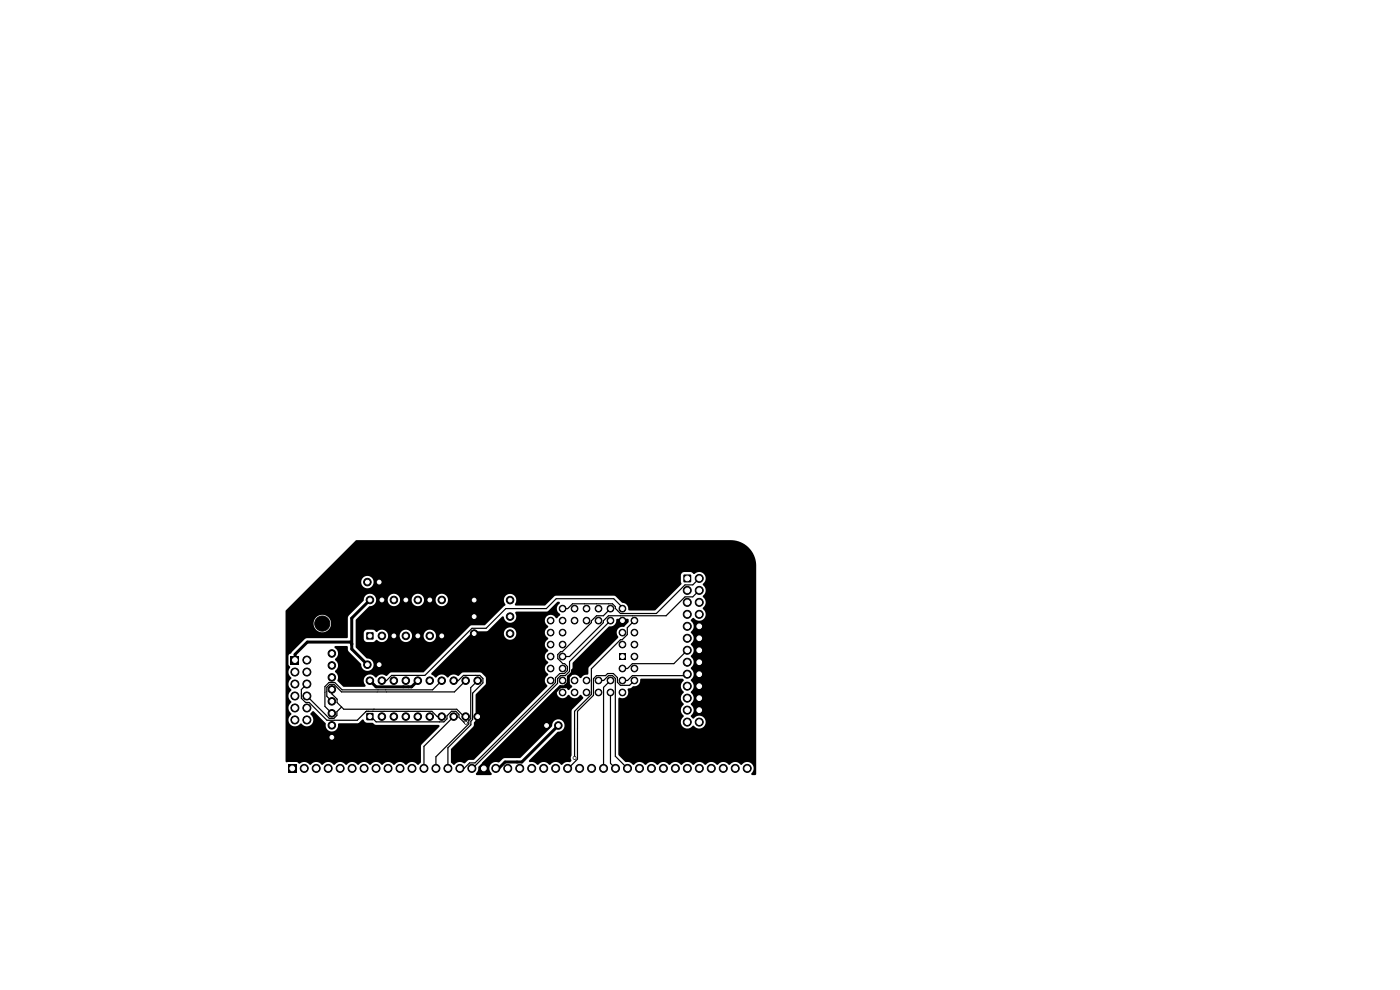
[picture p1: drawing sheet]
<svg xmlns="http://www.w3.org/2000/svg" width="297mm" height="210mm" viewBox="0 0 297 210" stroke-linecap="round" stroke-linejoin="round" font-family="sans-serif">
<path d="M66.9 123.2l8.7-8.6h79.4a5.4 5.4 0 0 1 5.4 5.4v44.2l-.2 .2h-.7l-.1-.2a1.43 1.43 0 0 0 0-2.2 1.43 1.43 0 0 0-2.1 .3l-.2-.1a1.46 1.46 0 0 0-2.4 .1l-.1-.1a1.46 1.46 0 0 0-2.4 .1l-.2-.1a1.46 1.46 0 0 0-2.3 .1l-.2-.1a1.46 1.46 0 0 0-2.4 .1l-.2-.1a1.46 1.46 0 0 0-2.3 .1l-.2-.1a1.46 1.46 0 0 0-2.4 .1l-.1-.1a1.46 1.46 0 0 0-2.4 .1l-.2-.1a1.46 1.46 0 0 0-2.3 .1l-.2-.1a1.46 1.46 0 0 0-2.4 .1l-.2-.1a1.82 1.82 0 0 0-1.6-.6l-1.4-1.5v-11.9a.52 .52 0 0 1 .8-.1 1.3 1.3 0 0 0 1.1-1.9l.8-.3 .4-.3a1.35 1.35 0 0 0 1.6-1.5l9-.1a.27 .27 0 0 1 .2 .3 .27 .27 0 0 1-.2 .2 1.47 1.47 0 0 0 .2 2.3l-.1 .2a1.47 1.47 0 0 0 .1 2.3l-.1 .2a1.47 1.47 0 0 0 .1 2.4 1.64 1.64 0 0 0-.3 2.2 1.47 1.47 0 0 0 2.2-.2l.2 .1a1.38 1.38 0 0 0 2.1 .1 1.38 1.38 0 0 0-.1-2.1 1.38 1.38 0 0 0-2.1 .4l-.5-.3a.53 .53 0 0 1 .4-.7 1.5 1.5 0 0 0-.5-2l.1-.2a1.45 1.45 0 0 0-.1-2.3l.1-.2a1.45 1.45 0 0 0-.1-2.4l.1-.2a1.45 1.45 0 0 0-.1-2.3l.1-.2a1.45 1.45 0 0 0-.1-2.4l.1-.1a1.45 1.45 0 0 0-.1-2.4l.1-.2a1.46 1.46 0 0 0-.1-2.3l.1-.2a1.45 1.45 0 0 0-.1-2.4l.4-.4a.53 .53 0 0 1 .7 .3 1.4 1.4 0 0 0 1.9-.5 1.4 1.4 0 0 0-.4-1.9v-.2a1.45 1.45 0 0 0 0-2.4v-.1a1.46 1.46 0 0 0 0-2.4v-.2a1.4 1.4 0 0 0 .2-2 1.4 1.4 0 0 0-2.1 0l-.6-.4-1.5-.1-.4 .2-.3 .5 .1 2-5.5 5.5h-5.5l-.2-.2a1.37 1.37 0 0 0-1.4-1.5l-1.3-1.3-.3-.1h-12.4l-.3 .1-2 1.9h-6.2a.57 .57 0 0 1 .1-.8 1.34 1.34 0 0 0-1.7-1.5 1.34 1.34 0 0 0-.6 2.2l-4.4 4.3h-2.7l-.4 .2-9.8 9.8h-6.9l-1.1 .8a1.45 1.45 0 0 0-2.1 .3h-.2a1.35 1.35 0 0 0-2-.3 1.35 1.35 0 0 0 0 2l-.3 .3h-4.4l-1.3-1.4a1.5 1.5 0 0 0-.5-1.8v-.2a1.41 1.41 0 0 0 0-2.4v-.2a1.39 1.39 0 0 0-.1-2.3l.2-.4h2.4l.4 1.2 2.6 2.7a1.35 1.35 0 0 0 1.4 1.4 1.35 1.35 0 0 0 1.3-1.5 1.35 1.35 0 0 0-1.6-1.2l-2.2-2.3-.1-3h1.8v1.3l.4 .5h1.8a.49 .49 0 0 1 .8-.2 1.31 1.31 0 0 0 1.4 .2 1.31 1.31 0 0 0 .7-1.3h2.5v.2a1.31 1.31 0 0 0 1.4 1.2 1.31 1.31 0 0 0 1.2-1.4h2.5v.2a1.31 1.31 0 0 0 2 1 1.31 1.31 0 0 0 0-2.2 1.31 1.31 0 0 0-2 1h-2.5v-.2a1.31 1.31 0 0 0-1.4-1 1.31 1.31 0 0 0-1.2 1.2h-2.5v-.2a1.39 1.39 0 0 0-2.4-.5l-.7-.5h-1.3l-.4 .1-.3 .6h-1.8l.1-2.8 2.8-2.8 .3-.1a1.31 1.31 0 0 0 1.2-1.4h2.5v.2a1.31 1.31 0 0 0 1.4 1.2 1.31 1.31 0 0 0 1.2-1.4h2.4v.2a1.31 1.31 0 0 0 1.4 1.2 1.31 1.31 0 0 0 1.2-1.4h2.5v.2a1.31 1.31 0 0 0 2 1 1.31 1.31 0 0 0 0-2.2 1.31 1.31 0 0 0-2 1h-2.5v-.2a1.31 1.31 0 0 0-1.3-1 1.31 1.31 0 0 0-1.3 1.2h-2.4l-.1-.2a1.31 1.31 0 0 0-1.3-1 1.31 1.31 0 0 0-1.2 1.2h-2.5v-.2a1.36 1.36 0 0 0-1.6-1 1.36 1.36 0 0 0-1.1 1.5l-3.2 3.2-.2 4.6-8.9 .2-3 3.1-.5 .3-.1 2.1 .4 .5a1.6 1.6 0 0 0 .2 2.3v.2a1.46 1.46 0 0 0 0 2.3v.2a1.45 1.45 0 0 0 0 2.4v.2a1.47 1.47 0 0 0 0 2.3v.2a1.4 1.4 0 0 0-.1 2.1 1.4 1.4 0 0 0 2.1-.2h.2a1.4 1.4 0 0 0 2.1 .1 1.4 1.4 0 0 0-.3-2.1l.5-.6h.3l2.5 2.5a1.37 1.37 0 0 0 1.2 1.8 1.37 1.37 0 0 0 1.4-1.7l4.1-.1 1-.7a.36 .36 0 0 1 .5 .3l.5 .3h1.3l.6 .5h13.5v.4l-3.8 3.8-.1 3.7-.4 .5a.53 .53 0 0 1-.8-.4 1.52 1.52 0 0 0-1.9 .5l-.2-.1a1.46 1.46 0 0 0-2.4 .1l-.2-.1a1.46 1.46 0 0 0-2.3 .1l-.2-.1a1.46 1.46 0 0 0-2.4 .1l-.1-.1a1.46 1.46 0 0 0-2.4 .1l-.2-.1a1.46 1.46 0 0 0-2.3 .1l-.2-.1a1.46 1.46 0 0 0-2.4 .1l-.2-.1a1.46 1.46 0 0 0-2.3 .1l-.2-.1a1.46 1.46 0 0 0-2.4 .1l-.1-.1a1.51 1.51 0 0 0-2.2-.2l-.5-.4-2.2 .1-.2-.2v-29.3h5.9v.2a1.85 1.85 0 0 0 2.8 1.5 1.85 1.85 0 0 0 0-3.2 1.85 1.85 0 0 0-2.8 1.5h-5.9v-2.6l6.1-6.2h9.9a1.31 1.31 0 0 0 1.8 1.3 1.31 1.31 0 0 0 .4-2.2 1.31 1.31 0 0 0-2.1 .7l-.1 .2h-9.9zM77.8 134.2h1.4v1.4h-1.4zM100.3 134l3.1-.2 3.1-3 .4 .1a1.32 1.32 0 0 0 1.7 1.1 1.32 1.32 0 0 0 .7-1.9v-.3l.2-.1h6.6l2.1-2a.33 .33 0 0 1 .4-.1 .33 .33 0 0 1 .2 .4 1.33 1.33 0 0 0 0 2.3l-.2 .4a.43 .43 0 0 1-.7 .3 1.25 1.25 0 0 0-2-.1 1.25 1.25 0 0 0 .4 1.9v.2a1.33 1.33 0 0 0 0 2.4v.2a1.33 1.33 0 0 0 0 2.3v.2a1.33 1.33 0 0 0 0 2.4v.2a1.33 1.33 0 0 0 0 2.3v.2a1.35 1.35 0 0 0-.2 2.2l-15.5 15.7-1.2 .1-.9 .7a1.55 1.55 0 0 0-2.2 .4l-.6-.6v-2.8l4.8-4.8v-.8l.4-.6v-5.4l2-2 .2-.4-.1-1.3-1-.9-3.7-.1-1.2 .8a1.45 1.45 0 0 0-2.1 .3h-.2a1.41 1.41 0 0 0-2.3 0l-.9-.6-.1-.3 8.5-8.5h6.9v.2a1.31 1.31 0 0 0 2 1 1.31 1.31 0 0 0 0-2.2 1.31 1.31 0 0 0-2 1h-6.9zM131.3 138.6h1.5v1.4h-1.5zM121.5 140.5l7.6-7.6a1.44 1.44 0 0 0 1.7-1.5l2.5-.1v.7l-.8 .9a1.29 1.29 0 0 0-1.5 .6 1.29 1.29 0 0 0 .1 1.5v.3l-6.1 6.2-.2 1.5-.3 .1a1.96 1.96 0 0 0-1.4 .8l-.2-.2a1.22 1.22 0 0 0-1.3-.5l-.3-.2zM145 121.9h1.6v1.6h-1.6zM61.7 139.2h1.7v1.7h-1.7zM69.6 155.6h1.6v1.6h-1.6zM77.7 151.3h1.5v1.4h-1.5zM101.5 162.6l16.3-16.2a.38 .38 0 0 1 .4 .2 .38 .38 0 0 1-.1 .4 1.27 1.27 0 0 0 1.1 1.1 1.27 1.27 0 0 0 1.3-.7h.1a1.4 1.4 0 0 0 2.5 0l.3 .1a.49 .49 0 0 1 .3 .7l-2.3 2.3-.1 .3-.1 10.4a.42 .42 0 0 1-.2 .4 .42 .42 0 0 1-.5 0 1.71 1.71 0 0 0-1.3 .7h-.1a1.52 1.52 0 0 0-2.5 0 1.52 1.52 0 0 0-2.5 0l-.2-.1a1.63 1.63 0 0 0-1.6-.6v-.3l5.9-6a1.36 1.36 0 0 0 1.6-1.3 1.36 1.36 0 0 0-1.4-1.4 1.36 1.36 0 0 0-1.3 1.5l-6.7 6.6-3.5 .1-1 .9a1.46 1.46 0 0 0-1.9 .6 1.46 1.46 0 0 0 .3 1.9l-.2 .2h-2.9l-.2-.3a1.98 1.98 0 0 0 .5-1.5zM120.5 144.9h.2l.3 .2a.43 .43 0 0 1 .3 .7l-.2 .2a.43 .43 0 0 1-.7 .3l-.1-.2a.43 .43 0 0 1-.3-.7zM61.1 162.2h1.7v1.7h-1.7z" fill="#000"/>
<g fill="#000" stroke="#000" stroke-width=".21">
<circle cx="68.4" cy="132.3" r="1.6"/>
<circle cx="70.4" cy="138.6" r=".8"/>
<circle cx="77.9" cy="123.5" r=".8"/>
<circle cx="78.5" cy="127.3" r=".8"/>
<circle cx="80.4" cy="123.5" r=".8"/>
<circle cx="81" cy="127.3" r=".8"/>
<circle cx="81" cy="134.9" r=".8"/>
<circle cx="83.6" cy="127.3" r=".8"/>
<circle cx="83.6" cy="134.9" r=".8"/>
<circle cx="86.1" cy="127.3" r=".8"/>
<circle cx="86.1" cy="134.9" r=".8"/>
<circle cx="88.6" cy="127.3" r=".8"/>
<circle cx="88.6" cy="134.9" r=".8"/>
<circle cx="91.2" cy="127.3" r=".8"/>
<circle cx="91.2" cy="134.9" r=".8"/>
<circle cx="93.7" cy="134.9" r=".8"/>
<circle cx="93.7" cy="127.3" r=".8"/>
<circle cx="100.6" cy="134.4" r=".8"/>
<circle cx="100.6" cy="130.8" r=".8"/>
<circle cx="100.6" cy="127.3" r=".8"/>
<circle cx="108.2" cy="134.4" r=".8"/>
<circle cx="108.2" cy="130.8" r=".8"/>
<circle cx="108.2" cy="127.3" r=".8"/>
<circle cx="116.8" cy="136.7" r=".71"/>
<circle cx="116.8" cy="131.6" r=".71"/>
<circle cx="116.8" cy="134.2" r=".71"/>
<circle cx="116.8" cy="139.3" r=".71"/>
<circle cx="119.3" cy="136.7" r=".71"/>
<circle cx="119.3" cy="134.2" r=".71"/>
<circle cx="119.3" cy="129.1" r=".71"/>
<circle cx="119.3" cy="131.6" r=".71"/>
<circle cx="119.3" cy="139.3" r=".71"/>
<circle cx="121.9" cy="129.1" r=".71"/>
<circle cx="121.9" cy="131.6" r=".71"/>
<circle cx="124.4" cy="129.1" r=".71"/>
<circle cx="124.4" cy="131.6" r=".71"/>
<circle cx="127" cy="129.1" r=".71"/>
<circle cx="127" cy="131.6" r=".71"/>
<circle cx="129.5" cy="129.1" r=".71"/>
<circle cx="129.5" cy="131.6" r=".71"/>
<circle cx="132" cy="129.1" r=".71"/>
<circle cx="132" cy="131.6" r=".71"/>
<circle cx="132" cy="136.7" r=".71"/>
<circle cx="132" cy="134.2" r=".71"/>
<circle cx="134.6" cy="131.6" r=".71"/>
<circle cx="134.6" cy="134.2" r=".71"/>
<circle cx="134.6" cy="139.3" r=".71"/>
<circle cx="134.6" cy="136.7" r=".71"/>
<circle cx="145.8" cy="132.9" r=".85"/>
<circle cx="145.8" cy="130.3" r=".85"/>
<circle cx="145.8" cy="127.8" r=".85"/>
<circle cx="145.8" cy="137.9" r=".85"/>
<circle cx="145.8" cy="135.4" r=".85"/>
<circle cx="145.8" cy="125.2" r=".85"/>
<circle cx="148.3" cy="130.3" r=".85"/>
<circle cx="148.3" cy="132.9" r=".85"/>
<circle cx="148.3" cy="137.9" r=".85"/>
<circle cx="148.3" cy="127.8" r=".85"/>
<circle cx="148.3" cy="135.4" r=".85"/>
<circle cx="148.3" cy="125.2" r=".85"/>
<circle cx="148.3" cy="122.7" r=".85"/>
<circle cx="62.6" cy="152.7" r=".85"/>
<circle cx="62.6" cy="150.2" r=".85"/>
<circle cx="62.6" cy="142.6" r=".85"/>
<circle cx="62.6" cy="147.6" r=".85"/>
<circle cx="62.6" cy="145.1" r=".85"/>
<circle cx="65.1" cy="150.2" r=".85"/>
<circle cx="65.1" cy="152.7" r=".85"/>
<circle cx="65.1" cy="140" r=".85"/>
<circle cx="65.1" cy="142.6" r=".85"/>
<circle cx="65.1" cy="147.6" r=".85"/>
<circle cx="65.1" cy="145.1" r=".85"/>
<circle cx="70.4" cy="141.2" r=".8"/>
<circle cx="70.4" cy="153.9" r=".8"/>
<circle cx="70.4" cy="151.3" r=".8"/>
<circle cx="70.4" cy="146.2" r=".8"/>
<circle cx="70.4" cy="148.8" r=".8"/>
<circle cx="70.4" cy="143.7" r=".8"/>
<circle cx="77.9" cy="141" r=".8"/>
<circle cx="78.5" cy="144.4" r=".8"/>
<circle cx="80.4" cy="141" r=".8"/>
<circle cx="81" cy="152" r=".8"/>
<circle cx="81" cy="144.4" r=".8"/>
<circle cx="83.5" cy="144.4" r=".8"/>
<circle cx="83.5" cy="152" r=".8"/>
<circle cx="86.1" cy="144.4" r=".8"/>
<circle cx="86.1" cy="152" r=".8"/>
<circle cx="88.6" cy="152" r=".8"/>
<circle cx="88.6" cy="144.4" r=".8"/>
<circle cx="91.2" cy="152" r=".8"/>
<circle cx="91.2" cy="144.4" r=".8"/>
<circle cx="93.7" cy="144.4" r=".8"/>
<circle cx="93.7" cy="152" r=".8"/>
<circle cx="96.2" cy="152" r=".8"/>
<circle cx="96.2" cy="144.4" r=".8"/>
<circle cx="98.8" cy="144.4" r=".8"/>
<circle cx="98.8" cy="152" r=".8"/>
<circle cx="98.8" cy="153.3" r=".3"/>
<circle cx="101.3" cy="152" r=".8"/>
<circle cx="101.3" cy="144.4" r=".8"/>
<circle cx="115.9" cy="153.9" r=".8"/>
<circle cx="116.8" cy="141.8" r=".71"/>
<circle cx="116.8" cy="144.3" r=".71"/>
<circle cx="118.4" cy="153.9" r=".8"/>
<circle cx="119.3" cy="146.9" r=".71"/>
<circle cx="119.3" cy="144.3" r=".71"/>
<circle cx="119.3" cy="141.8" r=".71"/>
<circle cx="121.9" cy="144.3" r=".71"/>
<circle cx="121.9" cy="146.9" r=".71"/>
<circle cx="124.4" cy="146.9" r=".71"/>
<circle cx="124.4" cy="144.3" r=".71"/>
<circle cx="127" cy="146.9" r=".71"/>
<circle cx="127" cy="144.3" r=".71"/>
<circle cx="129.5" cy="144.3" r=".71"/>
<circle cx="129.5" cy="146.9" r=".71"/>
<circle cx="132" cy="144.3" r=".71"/>
<circle cx="132" cy="141.8" r=".71"/>
<circle cx="132" cy="146.9" r=".71"/>
<circle cx="134.6" cy="141.8" r=".71"/>
<circle cx="134.6" cy="144.3" r=".71"/>
<circle cx="145.8" cy="148.1" r=".85"/>
<circle cx="145.8" cy="140.5" r=".85"/>
<circle cx="145.8" cy="150.6" r=".85"/>
<circle cx="145.8" cy="143" r=".85"/>
<circle cx="145.8" cy="145.6" r=".85"/>
<circle cx="145.8" cy="153.2" r=".85"/>
<circle cx="148.3" cy="150.6" r=".85"/>
<circle cx="148.3" cy="143" r=".85"/>
<circle cx="148.3" cy="145.6" r=".85"/>
<circle cx="148.3" cy="153.2" r=".85"/>
<circle cx="148.3" cy="140.5" r=".85"/>
<circle cx="148.3" cy="148.1" r=".85"/>
<circle cx="64.5" cy="163" r=".85"/>
<circle cx="67.1" cy="163" r=".85"/>
<circle cx="69.6" cy="163" r=".85"/>
<circle cx="72.2" cy="163" r=".85"/>
<circle cx="74.7" cy="163" r=".85"/>
<circle cx="77.2" cy="163" r=".85"/>
<circle cx="79.8" cy="163" r=".85"/>
<circle cx="82.3" cy="163" r=".85"/>
<circle cx="84.9" cy="163" r=".85"/>
<circle cx="87.4" cy="163" r=".85"/>
<circle cx="89.9" cy="163" r=".85"/>
<circle cx="92.5" cy="163" r=".85"/>
<circle cx="95" cy="163" r=".85"/>
<circle cx="97.6" cy="163" r=".85"/>
<circle cx="100.1" cy="163" r=".85"/>
<circle cx="102.6" cy="163" r=".85"/>
<circle cx="105.2" cy="163" r=".85"/>
<circle cx="107.7" cy="163" r=".85"/>
<circle cx="110.3" cy="163" r=".85"/>
<circle cx="112.8" cy="163" r=".85"/>
<circle cx="115.3" cy="163" r=".85"/>
<circle cx="117.9" cy="163" r=".85"/>
<circle cx="120.4" cy="163" r=".85"/>
<circle cx="121.9" cy="160.8" r=".3"/>
<circle cx="123" cy="163" r=".85"/>
<circle cx="125.5" cy="163" r=".85"/>
<circle cx="128" cy="163" r=".85"/>
<circle cx="130.6" cy="163" r=".85"/>
<circle cx="133.1" cy="163" r=".85"/>
<circle cx="135.7" cy="163" r=".85"/>
<circle cx="138.2" cy="163" r=".85"/>
<circle cx="140.7" cy="163" r=".85"/>
<circle cx="143.3" cy="163" r=".85"/>
<circle cx="145.8" cy="163" r=".85"/>
<circle cx="148.4" cy="163" r=".85"/>
<circle cx="150.9" cy="163" r=".85"/>
<circle cx="153.4" cy="163" r=".85"/>
<circle cx="156" cy="163" r=".85"/>
<circle cx="158.5" cy="163" r=".85"/>
</g>
<g fill="none" stroke="#000" stroke-width=".25">
<path d="M129.5 129.1l-1.5 1.5h-1.5l-1 1.1v.4l-6.2 6.1h-.4l-.6 .6v.9l1.1 1.1h.4l.6 .6v.8l-.7 .7h-1l-.9 .9v1l-17 17h-1.2l-1.2 1.2h-.8M129.5 131.7l-8.7 8.6v2.1l-.9 .9h-1l-.6 .7v1l-18.2 18M132 129.1v-.2l-1.8-1.9h-12.2l-2.1 2.1h-8.6l-4.2 4.2h-3l-10 10h-7l-1.1 1.1h-1M134.6 131.7l-1.5 1.5v1.4l-1.1 1.1h-.4l-6.1 6.2v5.4l-3.6 3.6v9.9M145.8 137.9l-2.8 2.9h-8.8l-1.1 1h-1.1M148.3 125.2l-1.3 1.4h-1.7l-4 4h-12.2l-1.1 1.1v.4l-7.2 7.2h-1.5M148.3 122.7l-1.3 1.4h-1.7l-6 6h-7.7l-1.1-1v-.4l-.6-.6h-8.4l-1.1 1h-1.1M65.1 145.1l-1.2 1.2v1.8l.9 .9h.8l3.8 3.8h6.4l1.9-1.9M65.1 147.6l4.8 4.8h.9l.7-.6v-.8l1-1M70.4 146.2v1l1.1 1.1v.7l1.4 1.4h24l1.6 1.6h.3M77.7 150.9l-.1 .1M77.7 150.9h13.9l1.2 1.1h.9"/>
<path d="M77.7 150.9h.1M77.8 150.9h.1M78.5 152l1.3 1.1h14.4l.6-.6v-.6l1-1h.9l.7 .6v.7l1.1 1.1h.3M79.2 150.9h.1M79.3 150.4h.1M93.7 144.4l-1.9 1.9h-19.2l-1.6-1.5h-1.2l-.9 .8v4.3l1.5 1.4M96.2 152l-6.3 6.3v4.7M96.2 144.4h1l1.1-1.1h3.5l.6 .6v1l-2.1 2.1v5.6l-.4 .4v.8l-4.9 4.8v4.4M98.8 144.4l-2.4 2.4h-23.9l-1.7-1.6h-.8l-.7 .6v1.9l1.1 1.1M101.3 144.4l-1.4 1.5v6.6l-.5 .4v.7l-6.9 6.9v2.5M122.5 154.5h.1M127 144.4h1.1l1-1.1h.8l.6 .6v16.5l2.6 2.6"/>
<path d="M129.5 144.4l-1.5 1.4v17.2M129.5 146.9v15l1.1 1.1M134.6 144.4l-1 1h-2l-.6-.7v-1l-.9-.8h-1.2l-.4 .4h-2l-.6 .7v3.5l-3.4 3.4v10.1l-2.1 2M145.8 143l-.3 .3h-11.3l-1.1 1.1h-1.1"/>
</g>
<path d="M74.6 136.5l-.3-.3h-9.1l-2.6 2.6v1.2M78.5 127.3l-3.9 3.8v6.6l3.3 3.3M83.6 134.9l-3.2 3.1v3M132 131.7l-10.5 10.5v.5l-.9 .9v1.3l-.6 .5v.3h-1.2l-16.2 16.2v1.1M78.5 144.4l1.3 1.3h7.5l1.3-1.3M118.5 153.9l-7.8 7.7h-3.5l-1.4 1.4h-.6" fill="none" stroke="#000" stroke-width=".63"/>
<g fill="#fff" stroke="#fff" stroke-width=".21">
<circle cx="121.9" cy="160.8" r=".15"/>
<circle cx="98.8" cy="153.3" r=".15"/>
<circle cx="62" cy="163" r=".5"/>
<circle cx="64.5" cy="163" r=".5"/>
<circle cx="67.1" cy="163" r=".5"/>
<circle cx="69.6" cy="163" r=".5"/>
<circle cx="72.2" cy="163" r=".5"/>
<circle cx="74.7" cy="163" r=".5"/>
<circle cx="77.2" cy="163" r=".5"/>
<circle cx="79.8" cy="163" r=".5"/>
<circle cx="82.3" cy="163" r=".5"/>
<circle cx="84.9" cy="163" r=".5"/>
<circle cx="87.4" cy="163" r=".5"/>
<circle cx="89.9" cy="163" r=".5"/>
<circle cx="92.5" cy="163" r=".5"/>
<circle cx="95" cy="163" r=".5"/>
<circle cx="97.6" cy="163" r=".5"/>
<circle cx="100.1" cy="163" r=".5"/>
<circle cx="102.6" cy="163" r=".5"/>
<circle cx="105.2" cy="163" r=".5"/>
<circle cx="107.7" cy="163" r=".5"/>
<circle cx="110.3" cy="163" r=".5"/>
<circle cx="112.8" cy="163" r=".5"/>
<circle cx="115.3" cy="163" r=".5"/>
<circle cx="117.9" cy="163" r=".5"/>
<circle cx="120.4" cy="163" r=".5"/>
<circle cx="123" cy="163" r=".5"/>
<circle cx="125.5" cy="163" r=".5"/>
<circle cx="128" cy="163" r=".5"/>
<circle cx="130.6" cy="163" r=".5"/>
<circle cx="133.1" cy="163" r=".5"/>
<circle cx="135.7" cy="163" r=".5"/>
<circle cx="138.2" cy="163" r=".5"/>
<circle cx="140.7" cy="163" r=".5"/>
<circle cx="143.3" cy="163" r=".5"/>
<circle cx="145.8" cy="163" r=".5"/>
<circle cx="148.4" cy="163" r=".5"/>
<circle cx="150.9" cy="163" r=".5"/>
<circle cx="153.4" cy="163" r=".5"/>
<circle cx="156" cy="163" r=".5"/>
<circle cx="158.5" cy="163" r=".5"/>
<circle cx="132.1" cy="139.3" r=".4"/>
<circle cx="134.6" cy="136.7" r=".4"/>
<circle cx="132.1" cy="136.7" r=".4"/>
<circle cx="134.6" cy="134.2" r=".4"/>
<circle cx="132.1" cy="134.2" r=".4"/>
<circle cx="134.6" cy="131.6" r=".4"/>
<circle cx="132.1" cy="129.1" r=".4"/>
<circle cx="132.1" cy="131.6" r=".4"/>
<circle cx="129.5" cy="129.1" r=".4"/>
<circle cx="129.5" cy="131.6" r=".4"/>
<circle cx="127" cy="129.1" r=".4"/>
<circle cx="127" cy="131.6" r=".4"/>
<circle cx="124.4" cy="129.1" r=".4"/>
<circle cx="124.4" cy="131.6" r=".4"/>
<circle cx="121.9" cy="129.1" r=".4"/>
<circle cx="121.9" cy="131.6" r=".4"/>
<circle cx="119.4" cy="129.1" r=".4"/>
<circle cx="116.8" cy="131.6" r=".4"/>
<circle cx="119.4" cy="131.6" r=".4"/>
<circle cx="116.8" cy="134.2" r=".4"/>
<circle cx="119.4" cy="134.2" r=".4"/>
<circle cx="116.8" cy="136.7" r=".4"/>
<circle cx="119.4" cy="136.7" r=".4"/>
<circle cx="116.8" cy="139.3" r=".4"/>
<circle cx="119.4" cy="139.3" r=".4"/>
<circle cx="116.8" cy="141.8" r=".4"/>
<circle cx="119.4" cy="141.8" r=".4"/>
<circle cx="116.8" cy="144.3" r=".4"/>
<circle cx="119.4" cy="146.9" r=".4"/>
<circle cx="119.4" cy="144.3" r=".4"/>
<circle cx="121.9" cy="146.9" r=".4"/>
<circle cx="121.9" cy="144.3" r=".4"/>
<circle cx="124.4" cy="146.9" r=".4"/>
<circle cx="124.4" cy="144.3" r=".4"/>
<circle cx="127" cy="146.9" r=".4"/>
<circle cx="127" cy="144.3" r=".4"/>
<circle cx="129.5" cy="146.9" r=".4"/>
<circle cx="129.5" cy="144.3" r=".4"/>
<circle cx="132.1" cy="146.9" r=".4"/>
<circle cx="134.6" cy="144.3" r=".4"/>
<circle cx="132.1" cy="144.3" r=".4"/>
<circle cx="134.6" cy="141.8" r=".4"/>
<circle cx="132.1" cy="141.8" r=".4"/>
<circle cx="134.6" cy="139.3" r=".4"/>
<circle cx="78.5" cy="152" r=".4"/>
<circle cx="81" cy="152" r=".4"/>
<circle cx="83.5" cy="152" r=".4"/>
<circle cx="86.1" cy="152" r=".4"/>
<circle cx="88.6" cy="152" r=".4"/>
<circle cx="91.2" cy="152" r=".4"/>
<circle cx="93.7" cy="152" r=".4"/>
<circle cx="96.2" cy="152" r=".4"/>
<circle cx="98.8" cy="152" r=".4"/>
<circle cx="101.3" cy="152" r=".4"/>
<circle cx="101.3" cy="144.4" r=".4"/>
<circle cx="98.8" cy="144.4" r=".4"/>
<circle cx="96.2" cy="144.4" r=".4"/>
<circle cx="93.7" cy="144.4" r=".4"/>
<circle cx="91.2" cy="144.4" r=".4"/>
<circle cx="88.6" cy="144.4" r=".4"/>
<circle cx="86.1" cy="144.4" r=".4"/>
<circle cx="83.5" cy="144.4" r=".4"/>
<circle cx="81" cy="144.4" r=".4"/>
<circle cx="78.5" cy="144.4" r=".4"/>
<circle cx="78.5" cy="134.9" r=".4"/>
<circle cx="81" cy="134.9" r=".4"/>
<circle cx="83.6" cy="134.9" r=".4"/>
<circle cx="86.1" cy="134.9" r=".4"/>
<circle cx="88.6" cy="134.9" r=".4"/>
<circle cx="91.2" cy="134.9" r=".4"/>
<circle cx="93.7" cy="134.9" r=".4"/>
<circle cx="93.7" cy="127.3" r=".4"/>
<circle cx="91.2" cy="127.3" r=".4"/>
<circle cx="88.6" cy="127.3" r=".4"/>
<circle cx="86.1" cy="127.3" r=".4"/>
<circle cx="83.6" cy="127.3" r=".4"/>
<circle cx="81" cy="127.3" r=".4"/>
<circle cx="78.5" cy="127.3" r=".4"/>
<circle cx="70.4" cy="156.4" r=".4"/>
<circle cx="70.4" cy="153.9" r=".4"/>
<circle cx="70.4" cy="151.3" r=".4"/>
<circle cx="70.4" cy="148.8" r=".4"/>
<circle cx="70.4" cy="146.2" r=".4"/>
<circle cx="70.4" cy="143.7" r=".4"/>
<circle cx="70.4" cy="141.2" r=".4"/>
<circle cx="70.4" cy="138.6" r=".4"/>
<circle cx="100.6" cy="127.3" r=".4"/>
<circle cx="108.2" cy="127.3" r=".4"/>
<circle cx="100.6" cy="134.4" r=".4"/>
<circle cx="108.2" cy="134.4" r=".4"/>
<circle cx="100.6" cy="130.8" r=".4"/>
<circle cx="108.2" cy="130.8" r=".4"/>
<circle cx="62.6" cy="140" r=".5"/>
<circle cx="65.1" cy="140" r=".5"/>
<circle cx="62.6" cy="142.6" r=".5"/>
<circle cx="65.1" cy="142.6" r=".5"/>
<circle cx="62.6" cy="145.1" r=".5"/>
<circle cx="65.1" cy="145.1" r=".5"/>
<circle cx="62.6" cy="147.6" r=".5"/>
<circle cx="65.1" cy="147.6" r=".5"/>
<circle cx="62.6" cy="150.2" r=".5"/>
<circle cx="65.1" cy="150.2" r=".5"/>
<circle cx="62.6" cy="152.7" r=".5"/>
<circle cx="65.1" cy="152.7" r=".5"/>
<circle cx="118.4" cy="153.9" r=".4"/>
<circle cx="115.9" cy="153.9" r=".4"/>
<circle cx="77.9" cy="123.5" r=".4"/>
<circle cx="80.4" cy="123.5" r=".4"/>
<circle cx="145.8" cy="122.7" r=".5"/>
<circle cx="148.3" cy="122.7" r=".5"/>
<circle cx="145.8" cy="125.2" r=".5"/>
<circle cx="148.3" cy="125.2" r=".5"/>
<circle cx="145.8" cy="127.8" r=".5"/>
<circle cx="148.3" cy="127.8" r=".5"/>
<circle cx="145.8" cy="130.3" r=".5"/>
<circle cx="148.3" cy="130.3" r=".5"/>
<circle cx="145.8" cy="132.9" r=".5"/>
<circle cx="148.3" cy="132.9" r=".5"/>
<circle cx="145.8" cy="135.4" r=".5"/>
<circle cx="148.3" cy="135.4" r=".5"/>
<circle cx="145.8" cy="137.9" r=".5"/>
<circle cx="148.3" cy="137.9" r=".5"/>
<circle cx="145.8" cy="140.5" r=".5"/>
<circle cx="148.3" cy="140.5" r=".5"/>
<circle cx="145.8" cy="143" r=".5"/>
<circle cx="148.3" cy="143" r=".5"/>
<circle cx="145.8" cy="145.6" r=".5"/>
<circle cx="148.3" cy="145.6" r=".5"/>
<circle cx="145.8" cy="148.1" r=".5"/>
<circle cx="148.3" cy="148.1" r=".5"/>
<circle cx="145.8" cy="150.6" r=".5"/>
<circle cx="148.3" cy="150.6" r=".5"/>
<circle cx="145.8" cy="153.2" r=".5"/>
<circle cx="148.3" cy="153.2" r=".5"/>
<circle cx="77.9" cy="141" r=".4"/>
<circle cx="80.4" cy="141" r=".4"/>
</g>
</svg>
